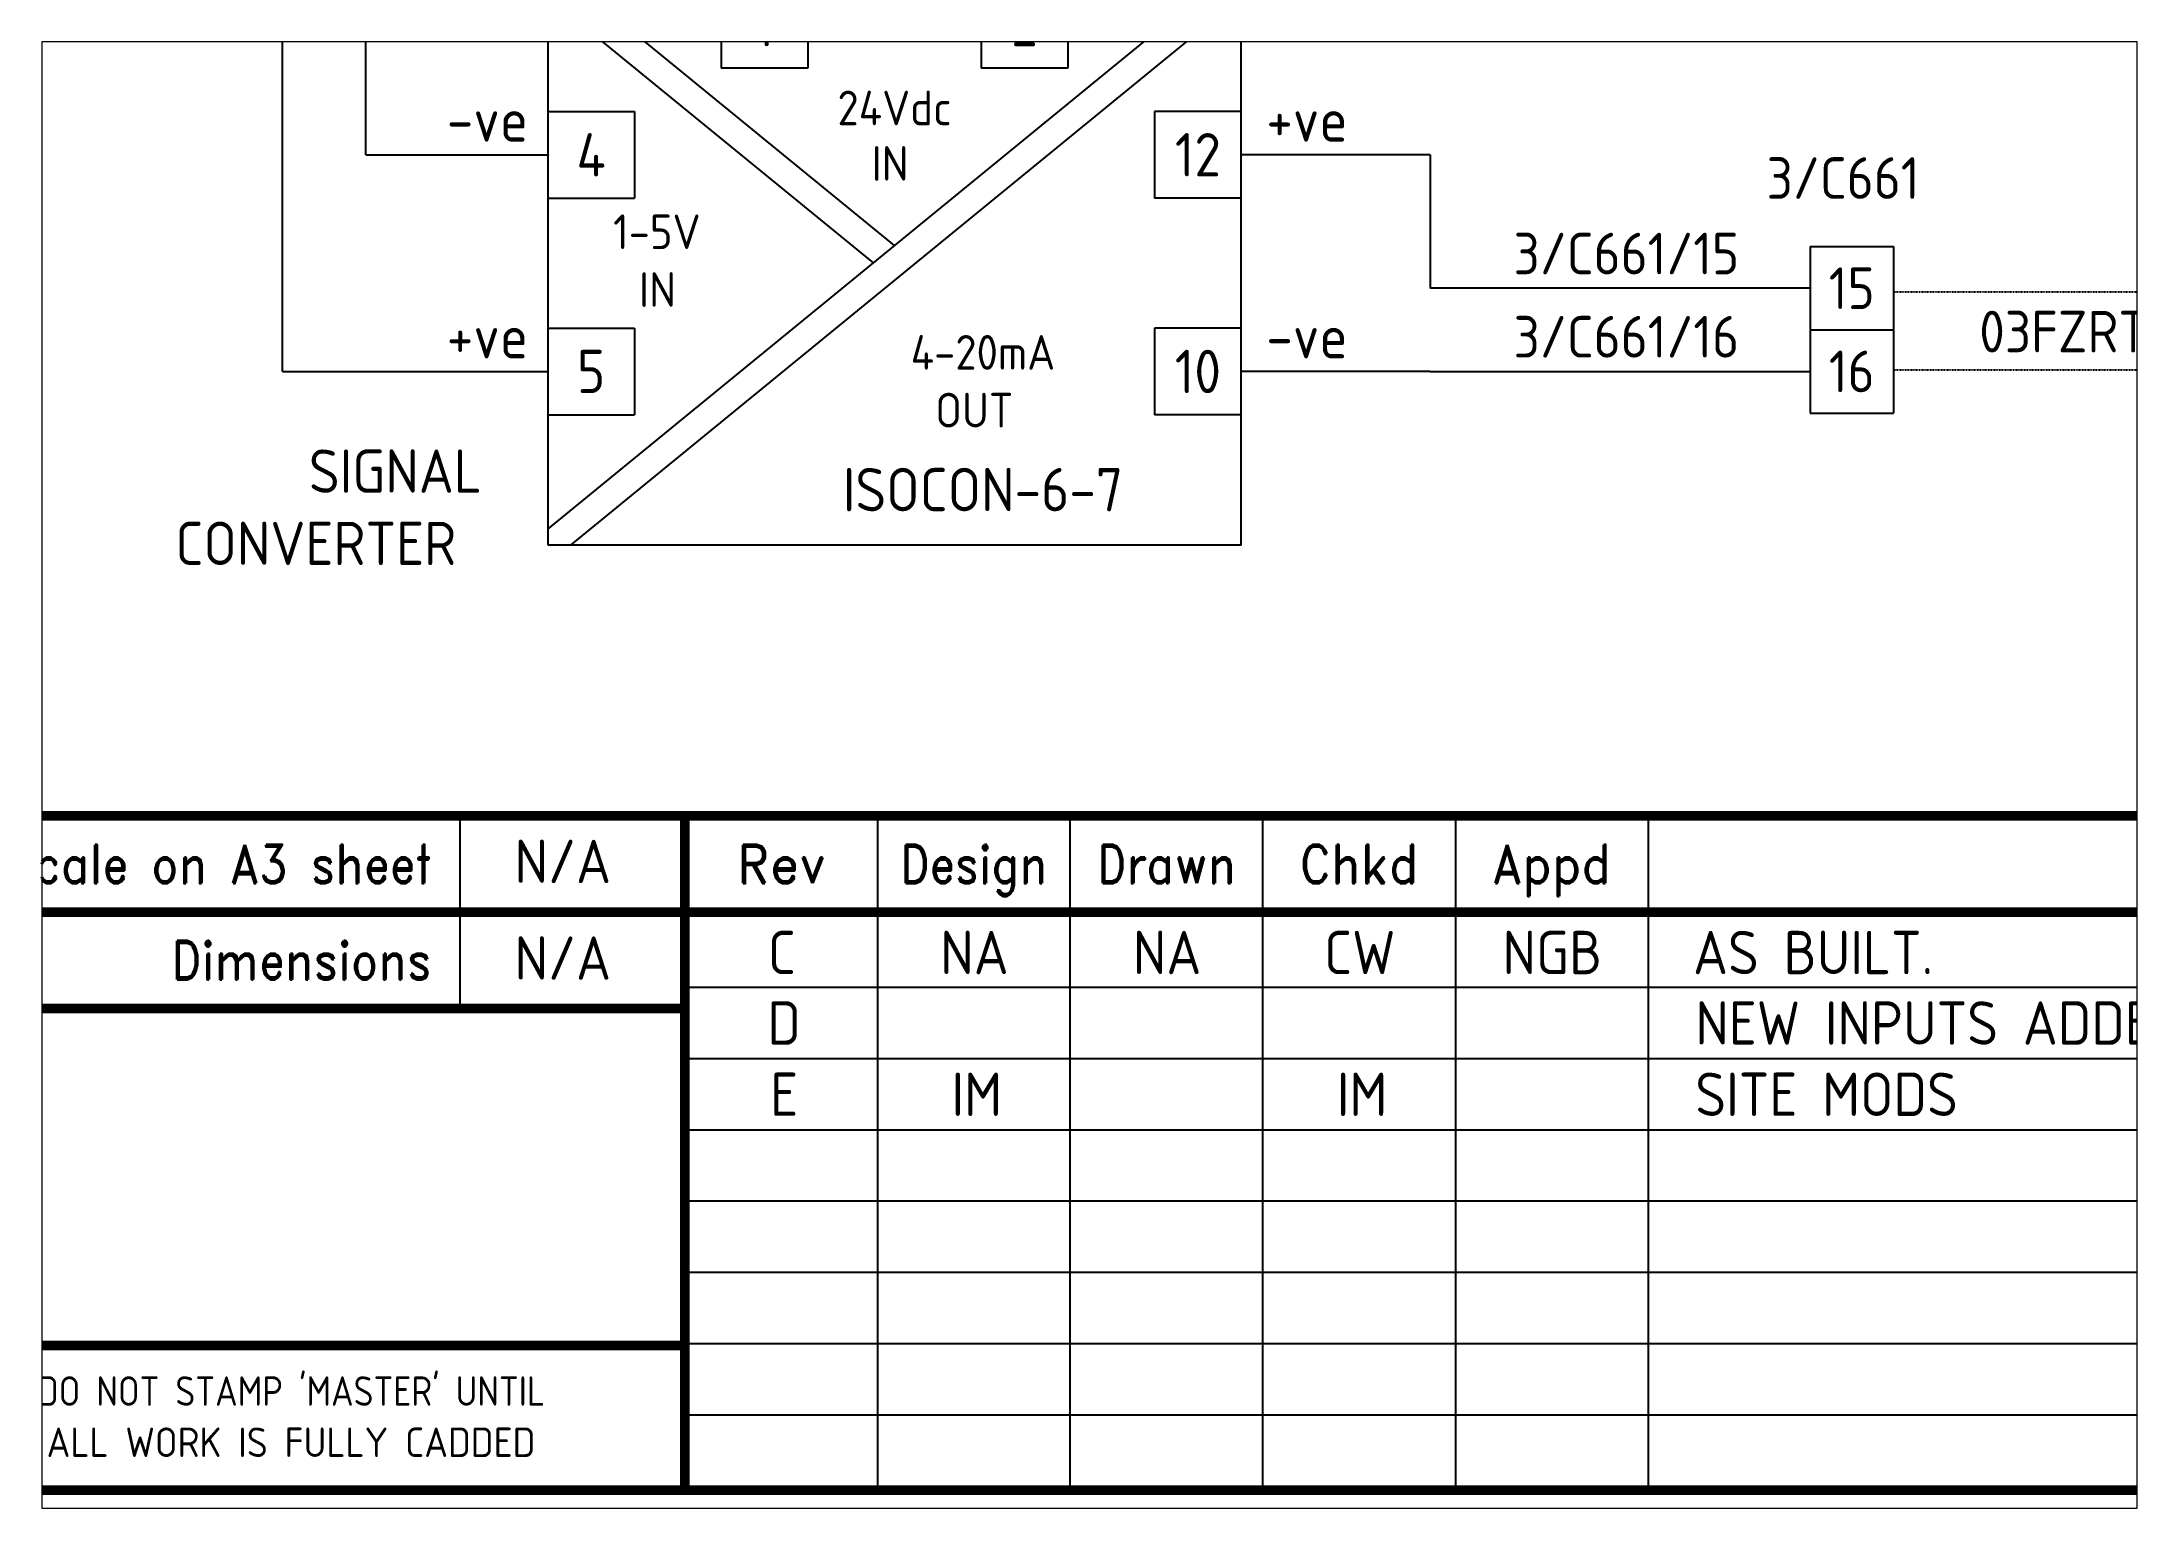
# Paper-space layout 'Layout1' of a CAD drawing. Extents: x 41 to 369, y 29 to 258.
# The model-space entities are those that its viewports show. They can reach past a viewport. Long polylines and large blocks are cut down to what shows.
import ezdxf
from ezdxf.enums import TextEntityAlignment as Align

# ---------------------------------------------------------------- set-up
doc = ezdxf.new("R2010")
doc.units = 0
doc.header["$LTSCALE"] = 0.25
doc.header["$MEASUREMENT"] = 0
doc.linetypes.add('HIDDEN', pattern=[0.375, 0.25, -0.125])
for name, color, linetype in [('00-DRG_FRAME', 12, 'CONTINUOUS'), ('01-DRAW', 7, 'CONTINUOUS'), ('051-TEXT', 2, 'CONTINUOUS')]:
    doc.layers.add(name, color=color, linetype=linetype)
doc.styles.add('ISO', font='iso.shx')
doc.styles.add('ROMAND', font='ROMAND')

# ---------------------------------------------------------------- blocks, each defined once
blk = doc.blocks.new('A3-REVA')
at = {"layer": '051-TEXT', "style": 'ISO'}
for tag, p in [('DESIGNED', (292.01, 31.7)), ('A', (117.73, 27.28)), ('DES', (127.73, 27.28)), ('DRN', (137.73, 27.28)), ('CHKD', (147.73, 27.28)), ('APPD', (157.73, 27.28)), ('DATE', (256, 27.28)), ('DRAWN', (291.72, 26.77)), ('CHECKED', (291.72, 21.89)), ('APPD', (291.65, 16.79)), ('DATE', (291.92, 11.96))]:
    blk.add_attdef(tag, text='', height=2.25, dxfattribs=at).set_placement(p, align=Align.CENTER)
blk.add_attdef('DESCRIPTION', (165.03, 27.28), '', height=2.25, dxfattribs=at)
blk = doc.blocks.new('A3-REVB')
at = {"layer": '051-TEXT', "style": 'ISO'}
for tag, p in [('A', (124.85, -20.36)), ('DES', (134.85, -20.36)), ('DRN', (144.85, -20.36)), ('CHKD', (154.85, -20.36)), ('APPD', (164.85, -20.36)), ('DATE', (263.12, -20.36))]:
    blk.add_attdef(tag, text='', height=2.25, dxfattribs=at).set_placement(p, align=Align.CENTER)
blk.add_attdef('DESCRIPTION', (172.15, -20.36), '', height=2.25, dxfattribs=at)
blk = doc.blocks.new('A3-CONTRACT')
at = {"layer": '051-TEXT', "color": 41, "style": 'ISO'}
for tag, height, p in [('SCALE', 2.25, (106.71, 31.82)), ('DIMS', 2.25, (106.71, 26.8)), ('CONTRACT', 4.5, (344.94, 3.1)), ('CAD-REF', 2.25, (283.73, 1.84))]:
    blk.add_attdef(tag, text='', height=height, dxfattribs=at).set_placement(p, align=Align.CENTER)
for tag, p in [('TITLE_2', (303.86, 17.28)), ('TITLE_3', (303.79, 12.78))]:
    blk.add_attdef(tag, p, '', height=2.25, dxfattribs=at)

msp = doc.modelspace()

# ---------------------------------------------------------------- linework, layer by layer
at = {"layer": '00-DRG_FRAME'}
for p, q in [((101.01, 35.5), (101.01, 25.5)), ((122.7, 35.5), (122.7, 0.5)), ((132.7, 0.5), (132.7, 35.5)), ((142.7, 0.5), (142.7, 35.5)), ((152.7, 35.5), (152.7, 0.5)), ((162.7, 35.5), (162.7, 0.5)), ((265, 26.59), (112.7, 26.59)), ((265, 22.89), (112.7, 22.89)), ((265, 19.19), (112.7, 19.19)), ((265, 15.49), (112.7, 15.49)), ((265, 11.79), (112.7, 11.79)), ((265, 8.09), (112.7, 8.09)), ((265, 4.39), (112.7, 4.39))]:
    msp.add_line(p, q, dxfattribs=at)
at = {"layer": '00-DRG_FRAME', "const_width": 0.5}
msp.add_lwpolyline([(14.5, 0.5), (404.5, 0.5), (404.5, 271.5), (14.5, 271.5)], close=True, dxfattribs=at)
for points in [[(404.5, 35.5), (14.5, 35.5)], [(112.7, 0.5), (112.7, 35.5)], [(265, 30.5), (72.5, 30.5)], [(112.7, 25.5), (72.5, 25.5)], [(112.7, 8), (72.5, 8)]]:
    msp.add_lwpolyline(points, dxfattribs=at)
at = {"layer": '01-DRAW'}
for p, q in [((91.81, 58.57), (91.81, 116.47)), ((96.13, 69.82), (96.13, 112.15)), ((105.58, 50.38), (140.36, 78.82)), ((123.58, 65.1), (106.8, 78.82)), ((114.58, 78.82), (114.58, 74.32)), ((119.08, 78.82), (119.08, 74.32)), ((128.08, 78.82), (128.08, 74.32)), ((132.58, 78.82), (132.58, 74.32)), ((122.48, 64.2), (105.58, 78.01)), ((106.8, 49.57), (141.58, 78.01)), ((105.58, 72.07), (110.08, 72.07)), ((141.58, 72.07), (137.08, 72.07)), ((96.13, 69.82), (105.58, 69.82)), ((151.39, 69.82), (141.58, 69.82)), ((151.39, 69.82), (151.39, 62.89)), ((105.58, 67.57), (110.08, 67.57)), ((141.58, 67.57), (137.08, 67.57)), ((171.11, 65.05), (171.11, 56.41)), ((171.11, 65.05), (175.43, 65.05)), ((171.11, 65.05), (175.43, 65.05)), ((175.43, 65.05), (175.43, 56.41)), ((171.11, 62.89), (151.39, 62.89)), ((105.58, 60.82), (110.08, 60.82)), ((141.58, 60.82), (137.08, 60.82)), ((171.11, 60.73), (175.43, 60.73)), ((91.81, 58.57), (105.58, 58.57)), ((151.39, 58.57), (141.58, 58.57)), ((151.39, 58.57), (171.11, 58.57)), ((105.58, 56.32), (110.08, 56.32)), ((141.58, 56.32), (137.08, 56.32)), ((171.11, 56.41), (175.43, 56.41))]:
    msp.add_line(p, q, dxfattribs=at)
at = {"layer": '01-DRAW', "linetype": 'HIDDEN'}
for p, q in [((175.43, 62.71), (195.8, 62.71)), ((175.43, 58.66), (195.8, 58.66))]:
    msp.add_line(p, q, dxfattribs=at)
at = {"layer": '01-DRAW'}
msp.add_lwpolyline([(105.58, 49.57), (141.58, 49.57), (141.58, 78.82), (105.58, 78.82)], close=True, dxfattribs=at)
for points in [[(119.08, 74.32), (114.58, 74.32)], [(132.58, 74.32), (128.08, 74.32)], [(110.08, 72.07), (110.08, 67.57)], [(137.08, 72.07), (137.08, 67.57)], [(110.08, 60.82), (110.08, 56.32)], [(137.08, 60.82), (137.08, 56.32)]]:
    msp.add_lwpolyline(points, dxfattribs=at)

# ---------------------------------------------------------------- block references
at = {"layer": '00-DRG_FRAME'}
ref = msp.add_blockref('A3-CONTRACT', (-0.35, 0.19), dxfattribs=at)
ref.add_attrib('SCALE', 'N/A', dxfattribs={"layer": '051-TEXT', "color": 41, "height": 2.25, "style": 'ISO'}).set_placement((106.36, 32.01), align=Align.CENTER)
ref.add_attrib('DIMS', 'N/A', dxfattribs={"layer": '051-TEXT', "color": 41, "height": 2.25, "style": 'ISO'}).set_placement((106.36, 26.99), align=Align.CENTER)
ref = msp.add_blockref('A3-REVA', (0, 0), dxfattribs=at)
ref.add_attrib('A', 'C', dxfattribs={"layer": '051-TEXT', "height": 2.25, "style": 'ISO'}).set_placement((117.73, 27.28), align=Align.CENTER)
ref.add_attrib('DES', 'NA', dxfattribs={"layer": '051-TEXT', "height": 2.25, "style": 'ISO'}).set_placement((127.73, 27.28), align=Align.CENTER)
ref.add_attrib('DRN', 'NA', dxfattribs={"layer": '051-TEXT', "height": 2.25, "style": 'ISO'}).set_placement((137.73, 27.28), align=Align.CENTER)
ref.add_attrib('CHKD', 'CW', dxfattribs={"layer": '051-TEXT', "height": 2.25, "style": 'ISO'}).set_placement((147.73, 27.28), align=Align.CENTER)
ref.add_attrib('APPD', 'NGB', dxfattribs={"layer": '051-TEXT', "height": 2.25, "style": 'ISO'}).set_placement((157.73, 27.28), align=Align.CENTER)
ref.add_attrib('DESCRIPTION', 'AS BUILT.', (165.03, 27.28), dxfattribs={"layer": '051-TEXT', "height": 2.25, "style": 'ISO'})
ref = msp.add_blockref('A3-REVB', (-7, 43.98), dxfattribs=at)
ref.add_attrib('A', 'D', dxfattribs={"layer": '051-TEXT', "height": 2.25, "style": 'ISO'}).set_placement((117.85, 23.62), align=Align.CENTER)
ref.add_attrib('DESCRIPTION', 'NEW INPUTS ADDED.', (165.15, 23.62), dxfattribs={"layer": '051-TEXT', "height": 2.25, "style": 'ISO'})
ref = msp.add_blockref('A3-REVB', (-7, 40.28), dxfattribs=at)
ref.add_attrib('A', 'E', dxfattribs={"layer": '051-TEXT', "height": 2.25, "style": 'ISO'}).set_placement((117.85, 19.92), align=Align.CENTER)
ref.add_attrib('DES', 'IM', dxfattribs={"layer": '051-TEXT', "height": 2.25, "style": 'ISO'}).set_placement((127.85, 19.92), align=Align.CENTER)
ref.add_attrib('CHKD', 'IM', dxfattribs={"layer": '051-TEXT', "height": 2.25, "style": 'ISO'}).set_placement((147.85, 19.92), align=Align.CENTER)
ref.add_attrib('DESCRIPTION', 'SITE MODS', (165.15, 19.92), dxfattribs={"layer": '051-TEXT', "height": 2.25, "style": 'ISO'})

# ---------------------------------------------------------------- texts
at = {"layer": '00-DRG_FRAME', "color": 4, "style": 'ROMAND', "width": 0.87}
for s, p in [('Scale on A3 sheet', (99.54, 32)), ('Dimensions', (99.54, 27.01))]:
    msp.add_text(s, height=2, dxfattribs=at).set_placement(p, align=Align.RIGHT)
at = {"layer": '00-DRG_FRAME', "color": 4, "style": 'ROMAND'}
msp.add_text('Rev', height=2, dxfattribs=at).set_placement((117.7, 32), align=Align.CENTER)
for s, width, p in [('Design', 0.85, (127.7, 32)), ('Drawn', 0.85, (137.7, 32)), ('Chkd', 0.9, (147.7, 32)), ('Appd', 0.9, (157.7, 32))]:
    msp.add_text(s, height=2, dxfattribs=dict(at, width=width)).set_placement(p, align=Align.CENTER)
at = {"layer": '00-DRG_FRAME', "color": 3, "style": 'ISO', "width": 0.95}
msp.add_text("DO NOT STAMP 'MASTER' UNTIL", height=1.53, dxfattribs=at).set_placement((92.25, 5.79), align=Align.MIDDLE)
at = {"layer": '00-DRG_FRAME', "color": 3, "style": 'ISO'}
msp.add_text('ALL WORK IS FULLY CADDED', height=1.53, dxfattribs=at).set_placement((92.25, 2.98), align=Align.MIDDLE_CENTER)
at = {"layer": '01-DRAW', "style": 'ISO'}
for s, height, p in [('1', 2.25, (116.83, 76.57)), ('2', 2.25, (130.33, 76.57)), ('24Vdc', 1.8, (123.58, 72.25)), ('4', 2.25, (107.83, 69.82)), ('12', 2.25, (139.33, 69.82)), ('IN', 1.8, (123.35, 69.37)), ('5', 2.25, (107.83, 58.57)), ('10', 2.25, (139.33, 58.57))]:
    msp.add_text(s, height=height, dxfattribs=at).set_placement(p, align=Align.MIDDLE)
for s, height, p in [('1L+2', 1.8, (174.56, 76.05)), ('1-5V', 1.8, (108.97, 64.92)), ('IN', 1.8, (110.32, 61.92)), ('SIGNAL', 2.25, (93.18, 52.27)), ('CONVERTER', 2.25, (86.25, 48.52))]:
    msp.add_text(s, height=height, dxfattribs=at).set_placement(p)
for s, p in [('-ve', (104.56, 70.5)), ('+ve', (147.1, 70.5)), ('+ve', (104.56, 59.25)), ('-ve', (147.1, 59.25))]:
    msp.add_text(s, height=2.25, dxfattribs=at).set_placement(p, align=Align.RIGHT)
for s, height, p in [('3/C661', 2.16, (172.82, 67.53)), ('3/C661/15', 2.16, (161.57, 63.61)), ('15', 2.16, (173.27, 61.81)), ('3/C661/16', 2.16, (161.57, 59.29)), ('03FZRT03007', 2.16, (187.62, 59.56)), ('4-20mA', 1.8, (128.17, 58.66)), ('16', 2.16, (173.27, 57.49)), ('OUT', 1.8, (127.72, 55.66)), ('ISOCON-6-7', 2.25, (128.17, 51.31))]:
    msp.add_text(s, height=height, dxfattribs=at).set_placement(p, align=Align.CENTER)

psp = doc.layouts.get("Layout1")

# ---------------------------------------------------------------- viewports
at = {"layer": '00-DRG_FRAME'}
psp.add_viewport(center=(205.05, 143.5), size=(328.08, 229.5991), view_center_point=(133.7, 37.62), view_height=76.1155, dxfattribs=at)

doc.saveas('drawing.dxf')
